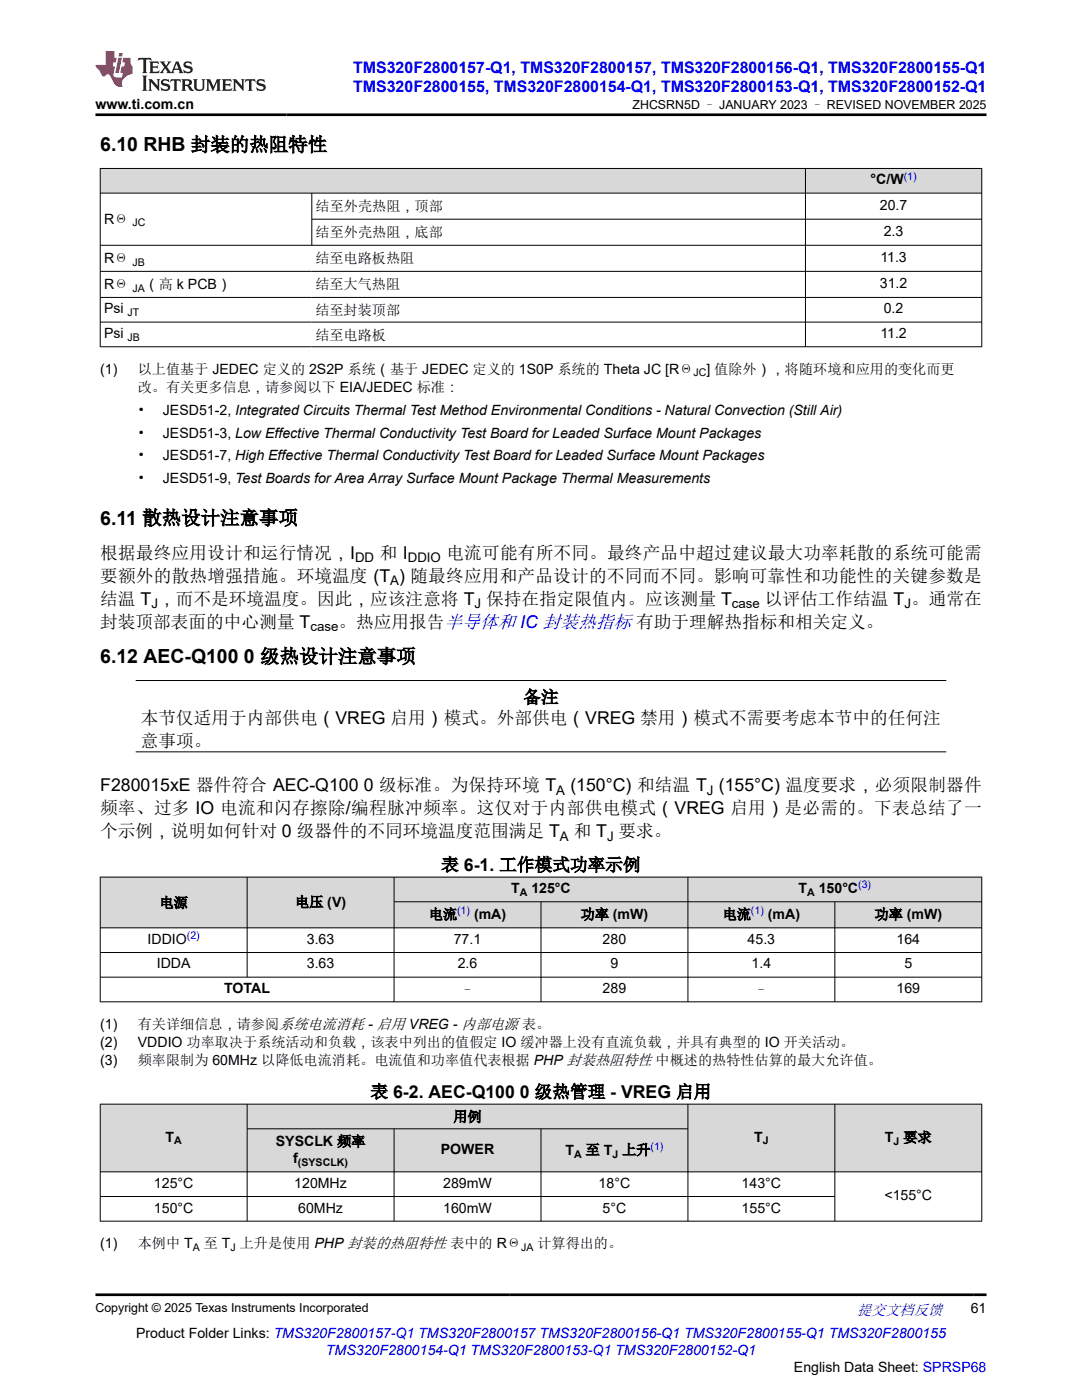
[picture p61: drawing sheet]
<svg xmlns="http://www.w3.org/2000/svg" width="216mm" height="279mm" viewBox="0 0 216 279" stroke-linecap="round" stroke-linejoin="round" font-family="sans-serif">
<defs><g id="words">
<g font-size="3.9">
<text x="20" y="30.2">6.10 RHB 封装的热阻特性</text>
<text x="20" y="104.7">6.11 散热设计注意事项</text>
<text x="20" y="132.3">6.12 AEC-Q100 0 级热设计注意事项</text>
</g>
<g font-size="3.5">
<text x="20" y="111.5">根据最终应用设计和运行情况，I</text>
<text x="75.8" y="111.5">和 I</text>
<text x="89.1" y="111.5">电流可能有所不同。最终产品中超过建议最大功率耗散的系统可能需</text>
<text x="20" y="116.1">要额外的散热增强措施。环境温度 (T ) 随最终应用和产品设计的不同而不同。影响可靠性和功能性的关键参数是</text>
<text x="20" y="120.7">结温 T ，而不是环境温度。因此，应该注意将 T 保持在指定限值内。应该测量 T</text>
<text x="20" y="125.3">封装顶部表面的中心测量 T</text>
<text x="67.5" y="125.3">。热应用报告半导体和 IC 封装热指标 有助于理解热指标和相关定义。</text>
<text x="152.6" y="120.7">以评估工作结温 T 。通常在</text>
<text x="104.4" y="140.3">备注</text>
<text x="28.1" y="144.5">本节仅适用于内部供电（VREG 启用）模式。外部供电（VREG 禁用）模式不需要考虑本节中的任何注</text>
<text x="28.1" y="149.1">意事项。</text>
<text x="20" y="157.9">F280015xE 器件符合 AEC-Q100 0 级标准。为保持环境 T</text>
<text x="113.8" y="157.9">(150°C) 和结温 T (155°C) 温度要求，必须限制器件</text>
<text x="20" y="162.5">频率、过多 IO 电流和闪存擦除/编程脉冲频率。这仅对于内部供电模式（VREG 启用）是必需的。下表总结了一</text>
<text x="20" y="167.1">个示例，说明如何针对 0 级器件的不同环境温度范围满足 T</text>
<text x="114.5" y="167.1">和 T 要求。</text>
<text x="88.1" y="173.8">表 6-1. 工作模式功率示例</text>
<text x="73.9" y="219.1">表 6-2. AEC-Q100 0 级热管理 - VREG 启用</text>
</g>
<g font-size="3.2" fill="#00f">
<text x="70.5" y="14.5">TMS320F2800157-Q1, TMS320F2800157, TMS320F2800156-Q1, TMS320F2800155-Q1</text>
<text x="70.5" y="18.3">TMS320F2800155, TMS320F2800154-Q1, TMS320F2800153-Q1, TMS320F2800152-Q1</text>
</g>
<text font-size="3" fill="#00f" x="171" y="262.4">提交文档反馈</text>
<g font-size="2.8">
<text x="19" y="21.7">www.ti.com.cn</text>
<text x="173.7" y="36.8">°C/W</text>
<text x="175.6" y="41.9">20.7</text>
<text x="20.8" y="44.6">RΘ</text>
<text x="63" y="42">结至外壳热阻，顶部</text>
<text x="63" y="47.2">结至外壳热阻，底部</text>
<text x="176.3" y="47.1">2.3</text>
<text x="20.8" y="52.4">RΘ</text>
<text x="62.9" y="52.6">结至电路板热阻</text>
<text x="175.7" y="52.3">11.3</text>
<text x="20.8" y="57.6">RΘ</text>
<text x="28.9" y="57.6">（高 k PCB）</text>
<text x="62.9" y="57.8">结至大气热阻</text>
<text x="175.6" y="57.5">31.2</text>
<text x="20.8" y="62.6">Psi</text>
<text x="62.9" y="62.8">结至封装顶部</text>
<text x="176.3" y="62.6">0.2</text>
<text x="20.8" y="67.5">Psi</text>
<text x="62.9" y="67.8">结至电路板</text>
<text x="175.7" y="67.5">11.2</text>
<text x="20" y="74.6">(1)</text>
<text x="27.5" y="74.6">以上值基于 JEDEC 定义的 2S2P 系统（基于 JEDEC 定义的 1S0P 系统的 Theta JC [RΘ</text>
<text x="141" y="74.6">] 值除外），将随环境和应用的变化而更</text>
<text x="27.5" y="78.2">改。有关更多信息，请参阅以下 EIA/JEDEC 标准：</text>
<text x="27.5" y="82.8">•</text>
<text x="32.5" y="82.8">JESD51-2, Integrated Circuits Thermal Test Method Environmental Conditions - Natural Convection (Still Air)</text>
<text x="27.5" y="87.4">•</text>
<text x="32.5" y="87.4">JESD51-3, Low Effective Thermal Conductivity Test Board for Leaded Surface Mount Packages</text>
<text x="27.5" y="91.9">•</text>
<text x="32.5" y="91.9">JESD51-7, High Effective Thermal Conductivity Test Board for Leaded Surface Mount Packages</text>
<text x="27.5" y="96.4">•</text>
<text x="32.5" y="96.4">JESD51-9, Test Boards for Area Array Surface Mount Package Thermal Measurements</text>
<text x="102" y="178.2">T</text>
<text x="106" y="178.2">125°C</text>
<text x="159.3" y="178.2">T</text>
<text x="163.4" y="178.2">150°C</text>
<text x="31.8" y="181.1">电源</text>
<text x="58.9" y="181">电压 (V)</text>
<text x="85.6" y="183.4">电流</text>
<text x="94.6" y="183.4">(mA)</text>
<text x="115.9" y="183.4">功率 (mW)</text>
<text x="144.2" y="183.4">电流</text>
<text x="153.2" y="183.4">(mA)</text>
<text x="174.5" y="183.4">功率 (mW)</text>
<text x="29.4" y="188.4">IDDIO</text>
<text x="61.2" y="188.4">3.63</text>
<text x="90.5" y="188.4">77.1</text>
<text x="120.3" y="188.4">280</text>
<text x="149.2" y="188.4">45.3</text>
<text x="178.9" y="188.4">164</text>
<text x="31.3" y="193.3">IDDA</text>
<text x="61.2" y="193.3">3.63</text>
<text x="91.3" y="193.3">2.6</text>
<text x="121.8" y="193.3">9</text>
<text x="150" y="193.3">1.4</text>
<text x="180.5" y="193.3">5</text>
<text x="44.7" y="198.2">TOTAL</text>
<text x="91.9" y="198.5">–</text>
<text x="120.3" y="198.2">289</text>
<text x="150.5" y="198.5">–</text>
<text x="178.9" y="198.2">169</text>
<text x="20" y="205.3">(1)</text>
<text x="20" y="209">(2)</text>
<text x="27.5" y="205.3">有关详细信息，请参阅系统电流消耗 - 启用 VREG - 内部电源 表。</text>
<text x="27.5" y="209">VDDIO 功率取决于系统活动和负载，该表中列出的值假定 IO 缓冲器上没有直流负载，并具有典型的 IO 开关活动。</text>
<text x="20" y="212.6">(3)</text>
<text x="27.5" y="212.6">频率限制为 60MHz 以降低电流消耗。电流值和功率值代表根据 PHP 封装热阻特性 中概述的热特性估算的最大允许值。</text>
<text x="33" y="227.8">T</text>
<text x="90.5" y="223.8">用例</text>
<text x="150.5" y="227.8">T</text>
<text x="176.6" y="228">T 要求</text>
<text x="55" y="228.8">SYSCLK 频率</text>
<text x="58.5" y="232.1">f</text>
<text x="88" y="230.3">POWER</text>
<text x="112.8" y="230.4">T</text>
<text x="116.9" y="230.4">至 T 上升</text>
<text x="30.7" y="237.1">125°C</text>
<text x="58.7" y="237.1">120MHz</text>
<text x="88.4" y="237.1">289mW</text>
<text x="119.5" y="237.1">18°C</text>
<text x="148" y="237.1">143°C</text>
<text x="176.5" y="239.5">&lt;155°C</text>
<text x="30.7" y="242">150°C</text>
<text x="59.5" y="242">60MHz</text>
<text x="88.4" y="242">160mW</text>
<text x="120.2" y="242">5°C</text>
<text x="148" y="242">155°C</text>
<text x="20" y="249.1">(1)</text>
<text x="27.5" y="249.1">本例中 T</text>
<text x="40.7" y="249.1">至 T 上升是使用 PHP 封装的热阻特性 表中的 RΘ</text>
<text x="107.2" y="249.1">计算得出的。</text>
<text x="193.7" y="262.1">61</text>
<text x="27.2" y="266.9">Product Folder Links: TMS320F2800157-Q1 TMS320F2800157 TMS320F2800156-Q1 TMS320F2800155-Q1 TMS320F2800155</text>
<text x="158.4" y="273.7">English Data Sheet: SPRSP68</text>
</g>
<text font-size="2.8" fill="#00f" x="65" y="270.3">TMS320F2800154-Q1 TMS320F2800153-Q1 TMS320F2800152-Q1</text>
<g font-size="2.6">
<text x="70.8" y="112.2">DD</text>
<text x="81.4" y="112.2">DDIO</text>
<text x="77.9" y="116.8">A</text>
<text x="30.2" y="121.4">J</text>
<text x="61.9" y="126">case</text>
<text x="94.7" y="121.4">J</text>
<text x="146" y="121.4">case</text>
<text x="180.5" y="121.4">J</text>
<text x="111" y="158.6">A</text>
<text x="141" y="158.6">J</text>
<text x="111.7" y="167.8">A</text>
<text x="121.1" y="167.8">J</text>
</g>
<g font-size="2.5">
<text x="126.2" y="21.8">ZHCSRN5D – JANUARY 2023 – REVISED NOVEMBER 2025</text>
<text x="19" y="261.8">Copyright © 2025 Texas Instruments Incorporated</text>
</g>
<g font-size="2.1" fill="#00f">
<text x="180.3" y="35.9">(1)</text>
<text x="171.2" y="177.3">(3)</text>
<text x="91.2" y="182.5">(1)</text>
<text x="149.8" y="182.5">(1)</text>
<text x="37.3" y="187.4">(2)</text>
<text x="129.8" y="229.5">(1)</text>
</g>
<g font-size="2.1">
<text x="26.4" y="45.2">JC</text>
<text x="26.4" y="53">JB</text>
<text x="26.4" y="58.2">JA</text>
<text x="25.5" y="63.1">JT</text>
<text x="25.5" y="68">JB</text>
<text x="138.4" y="75.1">JC</text>
<text x="103.7" y="178.8">A</text>
<text x="161.1" y="178.8">A</text>
<text x="34.8" y="228.4">A</text>
<text x="59.4" y="232.7">(SYSCLK)</text>
<text x="114.6" y="231">A</text>
<text x="122.2" y="231">J</text>
<text x="152.2" y="228.4">J</text>
<text x="178.3" y="228.5">J</text>
<text x="38.5" y="249.6">A</text>
<text x="46" y="249.6">J</text>
<text x="104" y="249.6">JA</text>
</g>
</g></defs>
<g fill="#d8d8d8">
<path d="M20 33.6h175.9v4.9h-175.9z" fill-rule="evenodd"/>
<path d="M20.1 33.7h140.6v4.8h-140.6z" fill-rule="evenodd"/>
<path d="M160.8 33.7h35v4.8h-35z" fill-rule="evenodd"/>
</g>
<g fill="none" stroke="#000" stroke-width=".2">
<path d="M19.9 33.6h176.1M19.9 38.5h176.1M20 33.6v35.7M62.2 38.5v10.5M160.7 33.6v35.7M195.9 33.6v35.7M19.9 49h176.1M19.9 54.2h176.1M19.9 59.4h176.1M62.2 43.7h133.8M19.9 64.3h176.1M19.9 69.2h176.1"/>
<path d="M27.1 135.8h161.7M27.1 150h161.7"/>
</g>
<g fill="#d8d8d8">
<path d="M20 175h175.9v5h-175.9z" fill-rule="evenodd"/>
<path d="M20.1 175.1h29.2v10h-29.2z" fill-rule="evenodd"/>
<path d="M49.4 175.1h29.2v10h-29.2z" fill-rule="evenodd"/>
<path d="M78.7 175.1h58.5v4.8h-58.5z" fill-rule="evenodd"/>
<path d="M137.3 175.1h58.5v4.8h-58.5z" fill-rule="evenodd"/>
<path d="M78.7 180h29.2v5.1h-29.2z" fill-rule="evenodd"/>
<path d="M108 180h29.2v5.1h-29.2z" fill-rule="evenodd"/>
<path d="M137.3 180h29.2v5.1h-29.2z" fill-rule="evenodd"/>
<path d="M166.6 180h29.2v5.1h-29.2z" fill-rule="evenodd"/>
</g>
<g fill="none" stroke="#000" stroke-width=".2">
<path d="M19.9 175h176.1M20 175v25M49.3 175v20.1M78.6 175v25M78.6 180h117.4M107.9 180v20M137.3 175v25M166.6 180v20M195.9 175v25M19.9 190.1h176.1M19.9 195h176.1M19.9 199.9h176.1"/>
<path d="M196 185.2h-176.1"/>
</g>
<g fill="#d8d8d8">
<path d="M20 220.4h175.9v4.9h-175.9z" fill-rule="evenodd"/>
<path d="M20.1 220.4h29.2v13.4h-29.2z" fill-rule="evenodd"/>
<path d="M49.4 220.4h87.8v4.8h-87.8z" fill-rule="evenodd"/>
<path d="M137.3 220.4h29.2v13.4h-29.2z" fill-rule="evenodd"/>
<path d="M166.6 220.4h29.2v13.4h-29.2z" fill-rule="evenodd"/>
<path d="M49.4 225.3h29.2v8.5h-29.2z" fill-rule="evenodd"/>
<path d="M78.7 225.3h29.2v8.5h-29.2z" fill-rule="evenodd"/>
<path d="M108 225.3h29.2v8.5h-29.2z" fill-rule="evenodd"/>
</g>
<path d="M19.9 220.4h176.1M19.9 233.9h176.1M19.9 238.8h146.7M20 220.3v23.5M49.3 220.3v23.5M49.3 225.3h88M78.6 225.3v18.5M107.9 225.3v18.5M137.3 220.3v23.5M166.6 220.3v23.5M195.9 220.3v23.5M19.9 243.7h176.1" fill="none" stroke="#000" stroke-width=".2"/>
<path d="M27.7 11.6l-.2 .5 .5-.2h.6v.1v2.2l-.2 .4h1l-.2-.4v-2.2v-.1h.5l.5 .2-.1-.5zM29.8 12.3l.2 .4v1.5l-.2 .4h1.9l.1-.6a1.08 1.08 0 0 1-1.3 .2v-.7h.6l.4 .2v-.7l-.4 .2h-.6v-.5l.2-.2a1 1 0 0 1 1 .3l-.1-.5zM31.8 12.3l1 1.1-1 1.2h.9l-.2-.2 .4-.8 .5 .8-.2 .2h1.6l-.2-.2 .1-.5h1l.1 .5-.1 .2h.9l-.2-.3-.8-2h-.5l-1 2.2-.8-1.1 .9-1.1h-.8l.2 .2-.5 .6-.3-.6 .1-.2zM35.2 12.7l.4 1h-.8zM36.8 12.4a.65 .65 0 0 0-.2 .7 .65 .65 0 0 0 .6 .5l.7 .1 .1 .3a.79 .79 0 0 1-.7 .4 .79 .79 0 0 1-.7-.5l.1 .7 .2-.1a.93 .93 0 0 0 1.1 .1 .93 .93 0 0 0 .4-1 1.46 1.46 0 0 0-1.2-.6l-.1-.3a1.09 1.09 0 0 1 1.2 .2l-.2-.6-.1 .1-.6-.2zM28.4 15.1l.2 .4v2.2l-.2 .4h1l-.2-.4v-2.2l.2-.4zM29.6 15.8l.2 .4v1.5l-.2 .4h.8l-.3-.4v-1.3l1.7 1.8v-2l.2-.4h-.8l.2 .2 .1 1.1-1.2-1.3zM32.3 15.9a.65 .65 0 0 0-.2 .8 .65 .65 0 0 0 .7 .4l.6 .2 .1 .2a.79 .79 0 0 1-.7 .4 .79 .79 0 0 1-.7-.5l.1 .7 .2-.1a.93 .93 0 0 0 1.1 .1 .93 .93 0 0 0 .4-.9 1.46 1.46 0 0 0-1.2-.6l-.1-.4a1.09 1.09 0 0 1 1.2 .2l-.2-.6-.1 .1-.6-.1zM34.1 15.8l-.1 .6a.63 .63 0 0 1 .7-.3l.1 1.6-.3 .4h1l-.2-.4v-1.6a.66 .66 0 0 1 .8 .3l-.1-.6zM36.2 15.8l.2 .4v1.5l-.2 .4h.9l-.2-.2v-.7h.5l.1 .2a.79 .79 0 0 0 1.2 .6l-1-.9a.61 .61 0 0 0 .6-.6 .61 .61 0 0 0-.5-.7zM36.9 16.1h.2a.47 .47 0 0 1 .5 .1 .47 .47 0 0 1 .1 .5l-.2 .1-.6 .1zM38.5 15.8l.2 .2a2.27 2.27 0 0 0 .4 2 1.04 1.04 0 0 0 1.7-.7v-1.3l.2-.2h-.8l.2 .4v1.1a.6 .6 0 0 1-.6 .6 .6 .6 0 0 1-.6-.6v-1.1l.3-.4zM41.1 15.8l.2 .4v1.5l-.2 .4h.7l-.2-.4v-1.4l.9 1.9 .8-1.9v1.4l-.2 .4h1l-.3-.4v-1.5l.3-.4h-.8l-.7 1.5-.7-1.5zM44.3 15.8l.2 .4v1.5l-.2 .4h1.9l.1-.6a1.09 1.09 0 0 1-1.3 .2v-.7h.6l.4 .2v-.6l-.4 .2h-.6v-.6l.2-.1a1.01 1.01 0 0 1 1 .3l-.1-.6zM46.4 15.8l.3 .4v1.5l-.3 .4h.8l-.2-.4v-1.3l1.6 1.8v-2l.2-.4h-.7l.2 .2v1.1l-1.2-1.3zM49 15.8l-.1 .6a.63 .63 0 0 1 .8-.3v1.6l-.3 .4h1l-.2-.4v-1.6a.66 .66 0 0 1 .8 .3l-.1-.6zM51.4 15.9a.65 .65 0 0 0-.2 .8 .65 .65 0 0 0 .6 .4l.6 .2 .2 .2a.79 .79 0 0 1-.8 .4 .79 .79 0 0 1-.6-.5l.1 .7 .2-.1a.93 .93 0 0 0 1 .1 .93 .93 0 0 0 .5-.9 1.46 1.46 0 0 0-1.3-.6l-.1-.4a1.09 1.09 0 0 1 1.3 .2l-.2-.6-.2 .1-.5-.1z" fill="#231f20"/>
<path d="M21.1 10.2v2.8h-2.1l.1 .3 .9 1a.95 .95 0 0 0 .9 .9 .59 .59 0 0 1 .6-.4 .59 .59 0 0 1 .5 .4l.4 .7a1.59 1.59 0 0 0 2.1 1.4 1.61 1.61 0 0 1 1-2.3l1-.3-.1-1.5a1.59 1.59 0 0 1-.4-1.7h-1.4l-.2 .9h.5l-.1 .9h-.5l-.2 1v.2l.4 .1-.2 .9h-.6a.73 .73 0 0 1-1.1-.7l.3-1.5h-.5l.2-.9h.5l.2-.9h-.5v-1.3zM23.6 11.5l-.6 3.1h.7l.6-3.1zM23.8 10.6l-.1 .6h.7l.1-.6z" fill="#ed1c24"/>
<path d="M19 22.9h177.8M19 258.4h177.8" fill="none" stroke="#000" stroke-width=".53"/>
<use href="#words"/>
</svg>
